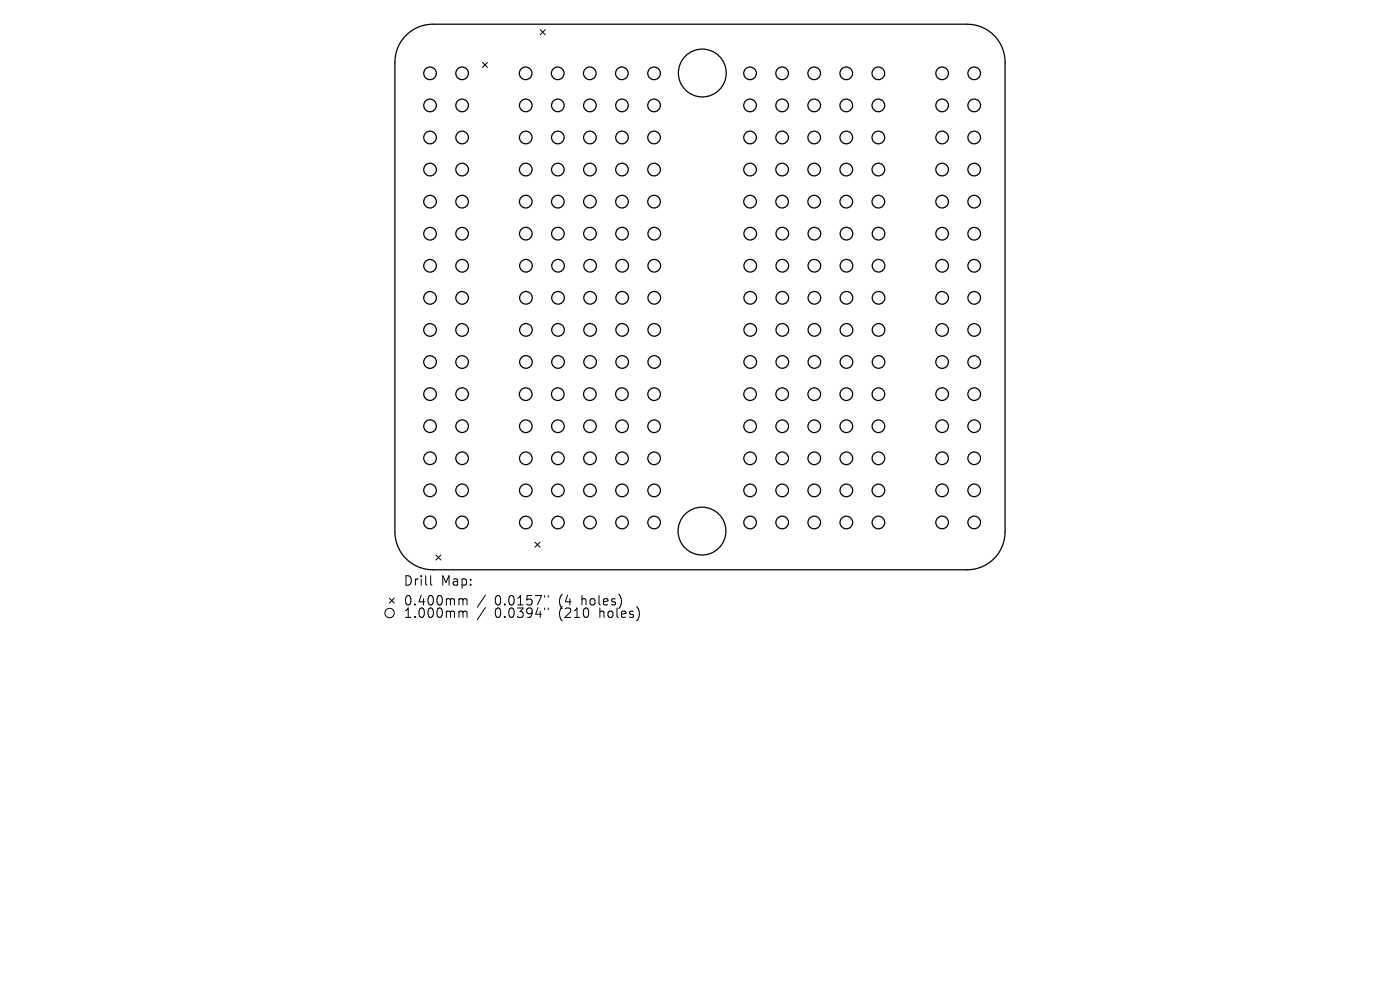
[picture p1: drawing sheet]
<svg xmlns="http://www.w3.org/2000/svg" width="297mm" height="210mm" viewBox="0 0 297 210" stroke-linecap="round" stroke-linejoin="round" font-family="sans-serif">
<defs><g id="words">
<g font-size="2.8">
<text x="85.6" y="124.5">Drill</text>
<text x="93.6" y="124.5">Map:</text>
<text x="85.6" y="128.7">0.400mm</text>
<text x="85.6" y="131.3">1.000mm</text>
<text x="104.9" y="128.7">0.0157&quot;</text>
<text x="104.9" y="131.3">0.0394&quot;</text>
<text x="118.5" y="128.7">(4</text>
<text x="118.5" y="131.3">(210</text>
<text x="123.4" y="128.7">holes)</text>
<text x="127.2" y="131.3">holes)</text>
</g>
</g></defs>
<g fill="none" stroke="#000" stroke-width=".27">
<path d="M86.3 7.3a8 8 0 0 1 5.5-2.2h113.4a8 8 0 0 1 8 8.1v99.6a8 8 0 0 1-8 8.1h-113.4a8 8 0 0 1-8-8.1v-99.6a8 8 0 0 1 2.5-5.9z"/>
<circle cx="91.2" cy="15.6" r="1.34"/>
<circle cx="98" cy="15.6" r="1.34"/>
<circle cx="111.5" cy="15.6" r="1.34"/>
<circle cx="118.3" cy="15.6" r="1.34"/>
<circle cx="125.1" cy="15.6" r="1.34"/>
<circle cx="131.9" cy="15.6" r="1.34"/>
<circle cx="138.8" cy="15.6" r="1.34"/>
<circle cx="149" cy="15.5" r="5.1"/>
<circle cx="159.1" cy="15.6" r="1.34"/>
<circle cx="165.9" cy="15.6" r="1.34"/>
<circle cx="172.7" cy="15.6" r="1.34"/>
<circle cx="179.5" cy="15.6" r="1.34"/>
<circle cx="186.3" cy="15.6" r="1.34"/>
<circle cx="199.9" cy="15.6" r="1.34"/>
<circle cx="206.7" cy="15.6" r="1.34"/>
<circle cx="91.2" cy="22.4" r="1.34"/>
<circle cx="91.2" cy="36" r="1.34"/>
<circle cx="91.2" cy="29.2" r="1.34"/>
<circle cx="98" cy="22.4" r="1.34"/>
<circle cx="98" cy="29.2" r="1.34"/>
<circle cx="98" cy="36" r="1.34"/>
<circle cx="111.5" cy="22.4" r="1.34"/>
<circle cx="111.5" cy="29.2" r="1.34"/>
<circle cx="111.5" cy="36" r="1.34"/>
<circle cx="118.3" cy="22.4" r="1.34"/>
<circle cx="118.3" cy="36" r="1.34"/>
<circle cx="118.3" cy="29.2" r="1.34"/>
<circle cx="125.1" cy="22.4" r="1.34"/>
<circle cx="125.1" cy="36" r="1.34"/>
<circle cx="125.1" cy="29.2" r="1.34"/>
<circle cx="132" cy="22.4" r="1.34"/>
<circle cx="132" cy="36" r="1.34"/>
<circle cx="132" cy="29.2" r="1.34"/>
<circle cx="138.8" cy="22.4" r="1.34"/>
<circle cx="138.8" cy="29.2" r="1.34"/>
<circle cx="138.8" cy="36" r="1.34"/>
<circle cx="159.1" cy="22.4" r="1.34"/>
<circle cx="159.1" cy="29.2" r="1.34"/>
<circle cx="159.1" cy="36" r="1.34"/>
<circle cx="165.9" cy="22.4" r="1.34"/>
<circle cx="165.9" cy="29.2" r="1.34"/>
<circle cx="165.9" cy="36" r="1.34"/>
<circle cx="172.7" cy="22.4" r="1.34"/>
<circle cx="172.7" cy="36" r="1.34"/>
<circle cx="172.7" cy="29.2" r="1.34"/>
<circle cx="179.5" cy="22.4" r="1.34"/>
<circle cx="179.5" cy="29.2" r="1.34"/>
<circle cx="179.5" cy="36" r="1.34"/>
<circle cx="186.3" cy="22.4" r="1.34"/>
<circle cx="186.3" cy="36" r="1.34"/>
<circle cx="186.3" cy="29.2" r="1.34"/>
<circle cx="199.9" cy="22.4" r="1.34"/>
<circle cx="199.9" cy="29.2" r="1.34"/>
<circle cx="199.9" cy="36" r="1.34"/>
<circle cx="206.7" cy="22.4" r="1.34"/>
<circle cx="206.7" cy="36" r="1.34"/>
<circle cx="206.7" cy="29.2" r="1.34"/>
<circle cx="91.2" cy="56.4" r="1.34"/>
<circle cx="91.2" cy="49.6" r="1.34"/>
<circle cx="91.2" cy="42.8" r="1.34"/>
<circle cx="98" cy="56.4" r="1.34"/>
<circle cx="98" cy="49.6" r="1.34"/>
<circle cx="98" cy="42.8" r="1.34"/>
<circle cx="111.5" cy="42.8" r="1.34"/>
<circle cx="111.5" cy="49.6" r="1.34"/>
<circle cx="111.6" cy="56.4" r="1.34"/>
<circle cx="118.3" cy="42.8" r="1.34"/>
<circle cx="118.4" cy="49.6" r="1.34"/>
<circle cx="118.4" cy="56.4" r="1.34"/>
<circle cx="125.1" cy="42.8" r="1.34"/>
<circle cx="125.2" cy="49.6" r="1.34"/>
<circle cx="125.2" cy="56.4" r="1.34"/>
<circle cx="132" cy="42.8" r="1.34"/>
<circle cx="132" cy="49.6" r="1.34"/>
<circle cx="132" cy="56.4" r="1.34"/>
<circle cx="138.8" cy="42.8" r="1.34"/>
<circle cx="138.8" cy="56.4" r="1.34"/>
<circle cx="138.8" cy="49.6" r="1.34"/>
<circle cx="159.1" cy="42.8" r="1.34"/>
<circle cx="159.2" cy="56.4" r="1.34"/>
<circle cx="159.2" cy="49.6" r="1.34"/>
<circle cx="165.9" cy="42.8" r="1.34"/>
<circle cx="166" cy="56.4" r="1.34"/>
<circle cx="166" cy="49.6" r="1.34"/>
<circle cx="172.7" cy="42.8" r="1.34"/>
<circle cx="172.8" cy="56.4" r="1.34"/>
<circle cx="172.8" cy="49.6" r="1.34"/>
<circle cx="179.5" cy="42.8" r="1.34"/>
<circle cx="179.6" cy="56.4" r="1.34"/>
<circle cx="179.6" cy="49.6" r="1.34"/>
<circle cx="186.3" cy="42.8" r="1.34"/>
<circle cx="186.4" cy="56.4" r="1.34"/>
<circle cx="186.4" cy="49.6" r="1.34"/>
<circle cx="199.9" cy="56.4" r="1.34"/>
<circle cx="199.9" cy="49.6" r="1.34"/>
<circle cx="199.9" cy="42.8" r="1.34"/>
<circle cx="206.7" cy="56.4" r="1.34"/>
<circle cx="206.7" cy="49.6" r="1.34"/>
<circle cx="206.7" cy="42.8" r="1.34"/>
<circle cx="91.2" cy="63.2" r="1.34"/>
<circle cx="91.2" cy="76.8" r="1.34"/>
<circle cx="91.2" cy="70" r="1.34"/>
<circle cx="98" cy="63.2" r="1.34"/>
<circle cx="98" cy="76.8" r="1.34"/>
<circle cx="98" cy="70" r="1.34"/>
<circle cx="111.6" cy="70" r="1.34"/>
<circle cx="111.6" cy="63.2" r="1.34"/>
<circle cx="111.6" cy="76.8" r="1.34"/>
<circle cx="118.4" cy="70" r="1.34"/>
<circle cx="118.4" cy="63.2" r="1.34"/>
<circle cx="118.4" cy="76.8" r="1.34"/>
<circle cx="125.2" cy="70" r="1.34"/>
<circle cx="125.2" cy="63.2" r="1.34"/>
<circle cx="125.2" cy="76.8" r="1.34"/>
<circle cx="132" cy="70" r="1.34"/>
<circle cx="132" cy="63.2" r="1.34"/>
<circle cx="132" cy="76.8" r="1.34"/>
<circle cx="138.8" cy="70" r="1.34"/>
<circle cx="138.8" cy="63.2" r="1.34"/>
<circle cx="138.8" cy="76.8" r="1.34"/>
<circle cx="159.2" cy="70" r="1.34"/>
<circle cx="159.2" cy="63.2" r="1.34"/>
<circle cx="159.2" cy="76.8" r="1.34"/>
<circle cx="166" cy="70" r="1.34"/>
<circle cx="166" cy="63.2" r="1.34"/>
<circle cx="166" cy="76.8" r="1.34"/>
<circle cx="172.8" cy="70" r="1.34"/>
<circle cx="172.8" cy="63.2" r="1.34"/>
<circle cx="172.8" cy="76.8" r="1.34"/>
<circle cx="179.6" cy="70" r="1.34"/>
<circle cx="179.6" cy="63.2" r="1.34"/>
<circle cx="179.6" cy="76.8" r="1.34"/>
<circle cx="186.4" cy="70" r="1.34"/>
<circle cx="186.4" cy="63.2" r="1.34"/>
<circle cx="186.4" cy="76.8" r="1.34"/>
<circle cx="199.9" cy="63.2" r="1.34"/>
<circle cx="199.9" cy="76.8" r="1.34"/>
<circle cx="199.9" cy="70" r="1.34"/>
<circle cx="206.7" cy="63.2" r="1.34"/>
<circle cx="206.7" cy="76.8" r="1.34"/>
<circle cx="206.7" cy="70" r="1.34"/>
<circle cx="91.2" cy="90.4" r="1.34"/>
<circle cx="91.2" cy="97.2" r="1.34"/>
<circle cx="91.2" cy="83.6" r="1.34"/>
<circle cx="98" cy="90.4" r="1.34"/>
<circle cx="98" cy="97.2" r="1.34"/>
<circle cx="98" cy="83.6" r="1.34"/>
<circle cx="111.5" cy="83.6" r="1.34"/>
<circle cx="111.5" cy="90.4" r="1.34"/>
<circle cx="111.5" cy="97.2" r="1.34"/>
<circle cx="118.3" cy="83.6" r="1.34"/>
<circle cx="118.4" cy="90.4" r="1.34"/>
<circle cx="118.4" cy="97.2" r="1.34"/>
<circle cx="125.1" cy="83.6" r="1.34"/>
<circle cx="125.2" cy="90.4" r="1.34"/>
<circle cx="125.2" cy="97.2" r="1.34"/>
<circle cx="131.9" cy="83.6" r="1.34"/>
<circle cx="132" cy="90.4" r="1.34"/>
<circle cx="132" cy="97.2" r="1.34"/>
<circle cx="138.8" cy="90.4" r="1.34"/>
<circle cx="138.8" cy="83.6" r="1.34"/>
<circle cx="138.8" cy="97.2" r="1.34"/>
<circle cx="159.1" cy="90.4" r="1.34"/>
<circle cx="159.1" cy="83.6" r="1.34"/>
<circle cx="159.1" cy="97.2" r="1.34"/>
<circle cx="165.9" cy="90.4" r="1.34"/>
<circle cx="165.9" cy="83.6" r="1.34"/>
<circle cx="165.9" cy="97.2" r="1.34"/>
<circle cx="172.7" cy="90.4" r="1.34"/>
<circle cx="172.7" cy="83.6" r="1.34"/>
<circle cx="172.7" cy="97.2" r="1.34"/>
<circle cx="179.5" cy="90.4" r="1.34"/>
<circle cx="179.5" cy="83.6" r="1.34"/>
<circle cx="179.5" cy="97.2" r="1.34"/>
<circle cx="186.3" cy="90.4" r="1.34"/>
<circle cx="186.3" cy="83.6" r="1.34"/>
<circle cx="186.3" cy="97.2" r="1.34"/>
<circle cx="199.9" cy="90.4" r="1.34"/>
<circle cx="199.9" cy="97.2" r="1.34"/>
<circle cx="199.9" cy="83.6" r="1.34"/>
<circle cx="206.7" cy="90.4" r="1.34"/>
<circle cx="206.7" cy="97.2" r="1.34"/>
<circle cx="206.7" cy="83.6" r="1.34"/>
<circle cx="91.2" cy="104" r="1.34"/>
<circle cx="91.2" cy="110.8" r="1.34"/>
<circle cx="98" cy="104" r="1.34"/>
<circle cx="98" cy="110.8" r="1.34"/>
<circle cx="111.5" cy="110.8" r="1.34"/>
<circle cx="111.5" cy="104" r="1.34"/>
<circle cx="118.4" cy="110.8" r="1.34"/>
<circle cx="118.4" cy="104" r="1.34"/>
<circle cx="125.2" cy="110.8" r="1.34"/>
<circle cx="125.2" cy="104" r="1.34"/>
<circle cx="132" cy="110.8" r="1.34"/>
<circle cx="132" cy="104" r="1.34"/>
<circle cx="138.8" cy="110.8" r="1.34"/>
<circle cx="138.8" cy="104" r="1.34"/>
<circle cx="148.9" cy="112.7" r="5.1"/>
<circle cx="159.1" cy="110.8" r="1.34"/>
<circle cx="159.1" cy="104" r="1.34"/>
<circle cx="165.9" cy="110.8" r="1.34"/>
<circle cx="165.9" cy="104" r="1.34"/>
<circle cx="172.7" cy="110.8" r="1.34"/>
<circle cx="172.7" cy="104" r="1.34"/>
<circle cx="179.5" cy="110.8" r="1.34"/>
<circle cx="179.5" cy="104" r="1.34"/>
<circle cx="186.3" cy="110.8" r="1.34"/>
<circle cx="186.3" cy="104" r="1.34"/>
<circle cx="199.9" cy="104" r="1.34"/>
<circle cx="199.9" cy="110.8" r="1.34"/>
<circle cx="206.7" cy="104" r="1.34"/>
<circle cx="206.7" cy="110.8" r="1.34"/>
</g>
<g fill="none" stroke="#000" stroke-width=".21">
<path d="M102.3 13.2l1.1 1.1M103.4 13.2l-1.1 1.1M114.6 6.3l1.1 1.1M115.7 6.3l-1.1 1.1M92.5 117.7l1 1.1M93.5 117.7l-1 1.1M113.5 115l1.1 1.1M114.6 115l-1.1 1.1M82.6 126.9l1 1M83.6 126.9l-1 1M91.4 122.1v1.7l.2 .3M97.9 127l.3 .3"/>
<path d="M97.9 129.6l.3 .3M98.2 127.3v1M98.2 129.9v1.1M98.2 127.3l.3-.3 .5 .1 .1 1.2M98.2 129.9l.3-.3 .5 .1 .1 1.3M103 126.2l-1.7 2.6M103 128.9l-1.7 2.5M115.6 126.3v.4M115.6 129v.4M116.3 126.3v.4M116.3 129v.4M131.7 126.9v1.3"/>
<path d="M135.6 129.5v1.4"/>
<circle cx="82.6" cy="130" r="1"/>
</g>
<use href="#words"/>
</svg>
